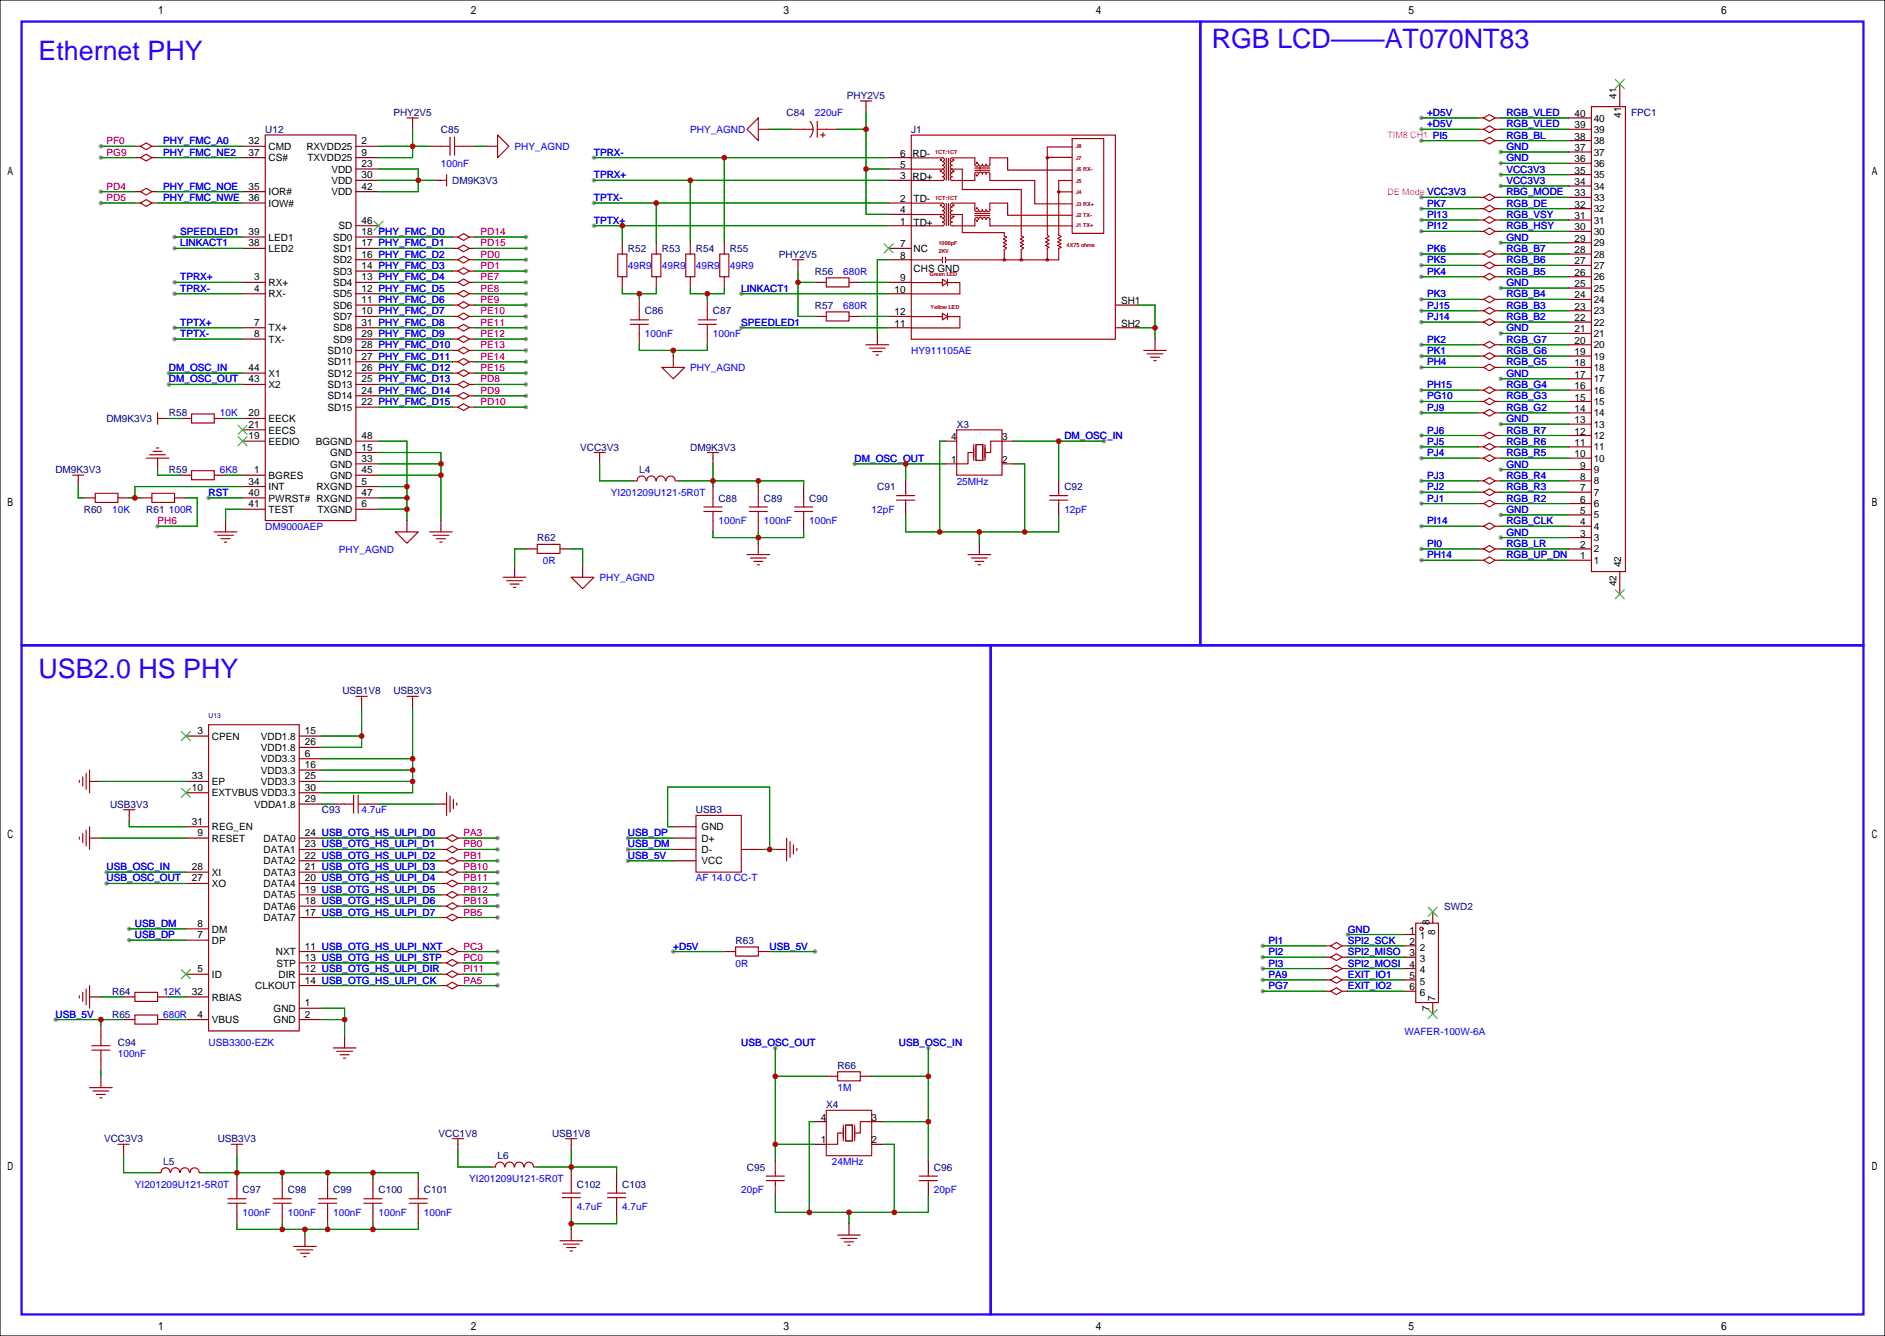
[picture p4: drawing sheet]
<svg xmlns="http://www.w3.org/2000/svg" width="422mm" height="299mm" viewBox="0 0 422 299" stroke-linecap="round" stroke-linejoin="round" font-family="sans-serif">
<defs><g id="words">
<g font-size="6" fill="#30f">
<text x="271.5" y="10.8">RGB LCD——AT070NT83</text>
<text x="8.6" y="13.4">Ethernet PHY</text>
<text x="8.6" y="151.8">USB2.0 HS PHY</text>
</g>
<g font-size="2.2" fill="#000080">
<text x="189.8" y="22.2">PHY2V5</text>
<text x="59.4" y="29.8">U12</text>
<text x="88.2" y="26">PHY2V5</text>
<text x="98.8" y="29.8">C85</text>
<text x="176.3" y="26">C84</text>
<text x="204.2" y="29.8">J1</text>
<text x="365.5" y="26">FPC1</text>
<text x="101.3" y="41.2">DM9K3V3</text>
<text x="140.7" y="56.4">R52</text>
<text x="148.3" y="56.4">R53</text>
<text x="156" y="56.4">R54</text>
<text x="163.6" y="56.4">R55</text>
<text x="174.5" y="57.7">PHY2V5</text>
<text x="182.6" y="61.5">R56</text>
<text x="144.5" y="70.4">C86</text>
<text x="159.8" y="70.4">C87</text>
<text x="182.6" y="69.1">R57</text>
<text x="23.8" y="94.5">DM9K3V3</text>
<text x="37.8" y="93.3">R58</text>
<text x="214.4" y="95.8">X3</text>
<text x="130" y="100.9">VCC3V3</text>
<text x="154.7" y="100.9">DM9K3V3</text>
<text x="12.4" y="106">DM9K3V3</text>
<text x="37.8" y="106">R59</text>
<text x="143.3" y="106">L4</text>
<text x="161" y="112.3">C88</text>
<text x="171.2" y="112.3">C89</text>
<text x="181.4" y="112.3">C90</text>
<text x="196.6" y="109.8">C91</text>
<text x="238.5" y="109.8">C92</text>
<text x="18.8" y="114.9">R60</text>
<text x="32.8" y="114.9">R61</text>
<text x="120.4" y="121.2">R62</text>
<text x="76.7" y="155.5">USB1V8</text>
<text x="88.2" y="155.5">USB3V3</text>
<text x="24.7" y="180.9">USB3V3</text>
<text x="72.1" y="182.2">C93</text>
<text x="156" y="182.2">USB3</text>
<text x="323.6" y="203.8">SWD2</text>
<text x="164.8" y="211.4">R63</text>
<text x="25.1" y="222.8">R64</text>
<text x="25.1" y="227.9">R65</text>
<text x="26.4" y="234.2">C94</text>
<text x="187.7" y="239.3">R66</text>
<text x="185.2" y="248.2">X4</text>
<text x="23.3" y="255.8">VCC3V3</text>
<text x="48.8" y="255.8">USB3V3</text>
<text x="98.3" y="254.6">VCC1V8</text>
<text x="123.7" y="254.6">USB1V8</text>
<text x="36.6" y="260.9">L5</text>
<text x="111.5" y="259.6">L6</text>
<text x="167.4" y="262.2">C95</text>
<text x="209.3" y="262.2">C96</text>
<text x="54.4" y="267.3">C97</text>
<text x="64.5" y="267.3">C98</text>
<text x="74.7" y="267.3">C99</text>
<text x="84.8" y="267.3">C100</text>
<text x="95" y="267.3">C101</text>
<text x="129.3" y="266">C102</text>
<text x="139.4" y="266">C103</text>
</g>
<g font-size="2.2">
<text x="362.3" y="22.1" transform="rotate(-90 362.3 22.1)">41</text>
<text x="352.9" y="28.7">39</text>
<text x="352.9" y="26.2">40</text>
<text x="357.1" y="29.8">39</text>
<text x="357.1" y="27.2">40</text>
<text x="363.3" y="26.4" transform="rotate(-90 363.3 26.4)">41</text>
<text x="55.7" y="34.9">37</text>
<text x="55.7" y="32.3">32</text>
<text x="60.2" y="33.6">CMD</text>
<text x="68.7" y="33.6">RXVDD25</text>
<text x="81" y="34.9">9</text>
<text x="81" y="32.3">2</text>
<text x="201.7" y="35.1">6</text>
<text x="204.5" y="35.1">RD-</text>
<text x="352.9" y="33.8">37</text>
<text x="352.9" y="31.3">38</text>
<text x="357.1" y="34.8">37</text>
<text x="357.1" y="32.3">38</text>
<text x="60.2" y="36.1">CS#</text>
<text x="68.9" y="36.1">TXVDD25</text>
<text x="74.3" y="38.7">VDD</text>
<text x="74.3" y="41.2">VDD</text>
<text x="81" y="37.4">23</text>
<text x="81" y="39.9">30</text>
<text x="201.7" y="37.6">5</text>
<text x="201.7" y="40.2">3</text>
<text x="204.5" y="40.4">RD+</text>
<text x="352.9" y="41.4">34</text>
<text x="352.9" y="38.9">35</text>
<text x="352.9" y="36.4">36</text>
<text x="357.1" y="39.9">35</text>
<text x="357.1" y="37.4">36</text>
<text x="55.7" y="45">36</text>
<text x="55.7" y="42.5">35</text>
<text x="60.2" y="46.3">IOW#</text>
<text x="60.2" y="43.7">IOR#</text>
<text x="74.3" y="43.7">VDD</text>
<text x="81" y="42.5">42</text>
<text x="201.7" y="45.3">2</text>
<text x="201.7" y="47.8">4</text>
<text x="204.7" y="45.3">TD-</text>
<text x="352.9" y="46.5">32</text>
<text x="352.9" y="44">33</text>
<text x="357.1" y="47.5">32</text>
<text x="357.1" y="45">33</text>
<text x="357.1" y="42.5">34</text>
<text x="55.7" y="52.6">39</text>
<text x="60.2" y="53.9">LED1</text>
<text x="74.6" y="53.9">SD0</text>
<text x="75.9" y="51.4">SD</text>
<text x="81" y="52.6">18 PHY_FMC_D0</text>
<text x="81" y="50.1">46</text>
<text x="201.7" y="50.3">1</text>
<text x="204.7" y="50.6">TD+</text>
<text x="352.9" y="51.6">30</text>
<text x="352.9" y="49.1">31</text>
<text x="357.1" y="52.6">30</text>
<text x="357.1" y="50.1">31</text>
<text x="55.7" y="55.2">38</text>
<text x="60.2" y="56.4">LED2</text>
<text x="74.6" y="56.4">SD1</text>
<text x="74.6" y="59">SD2</text>
<text x="81" y="55.2">17 PHY_FMC_D1</text>
<text x="81" y="57.7">16 PHY_FMC_D2</text>
<text x="201.7" y="55.4">7</text>
<text x="201.7" y="58">8</text>
<text x="204.7" y="56.4">NC</text>
<text x="352.9" y="59.2">27</text>
<text x="352.9" y="56.7">28</text>
<text x="352.9" y="54.1">29</text>
<text x="357.1" y="57.7">28</text>
<text x="357.1" y="55.2">29</text>
<text x="56.9" y="65.3">4</text>
<text x="56.9" y="62.8">3</text>
<text x="60.2" y="64.1">RX+</text>
<text x="74.6" y="61.5">SD3</text>
<text x="74.6" y="64.1">SD4</text>
<text x="81" y="60.3">14 PHY_FMC_D3</text>
<text x="81" y="62.8">13 PHY_FMC_D4</text>
<text x="81" y="65.3">12 PHY_FMC_D5</text>
<text x="200.5" y="65.6">10</text>
<text x="201.7" y="63">9</text>
<text x="204.7" y="61">CHS GND</text>
<text x="352.9" y="64.3">25</text>
<text x="352.9" y="61.8">26</text>
<text x="357.1" y="65.3">25</text>
<text x="357.1" y="62.8">26</text>
<text x="357.1" y="60.2">27</text>
<text x="60.2" y="66.6">RX-</text>
<text x="74.6" y="66.6">SD5</text>
<text x="74.6" y="69.1">SD6</text>
<text x="74.6" y="71.7">SD7</text>
<text x="81" y="67.9">11 PHY_FMC_D6</text>
<text x="81" y="70.4">10 PHY_FMC_D7</text>
<text x="200.5" y="70.7">12</text>
<text x="251.2" y="68.1">SH1</text>
<text x="352.9" y="71.9">22</text>
<text x="352.9" y="69.4">23</text>
<text x="352.9" y="66.8">24</text>
<text x="357.1" y="70.4">23</text>
<text x="357.1" y="67.9">24</text>
<text x="56.9" y="75.5">8</text>
<text x="56.9" y="73">7</text>
<text x="60.2" y="76.8">TX-</text>
<text x="60.2" y="74.2">TX+</text>
<text x="74.6" y="74.2">SD8</text>
<text x="74.6" y="76.8">SD9</text>
<text x="81" y="73">31 PHY_FMC_D8</text>
<text x="81" y="75.5">29 PHY_FMC_D9</text>
<text x="200.5" y="73.2">11</text>
<text x="251.2" y="73.2">SH2</text>
<text x="352.9" y="77">20</text>
<text x="352.9" y="74.5">21</text>
<text x="357.1" y="75.5">21</text>
<text x="357.1" y="72.9">22</text>
<text x="55.7" y="83.1">44</text>
<text x="73.4" y="79.3">SD10</text>
<text x="73.4" y="81.8">SD11</text>
<text x="81" y="78">28 PHY_FMC_D10</text>
<text x="81" y="80.6">27 PHY_FMC_D11</text>
<text x="81" y="83.1">26 PHY_FMC_D12</text>
<text x="352.9" y="82.1">18</text>
<text x="352.9" y="79.5">19</text>
<text x="357.1" y="83.1">18</text>
<text x="357.1" y="80.6">19</text>
<text x="357.1" y="78">20</text>
<text x="55.7" y="85.7">43</text>
<text x="60.2" y="84.4">X1</text>
<text x="60.2" y="86.9">X2</text>
<text x="73.4" y="89.5">SD14</text>
<text x="73.4" y="84.4">SD12</text>
<text x="73.4" y="86.9">SD13</text>
<text x="81" y="88.2">24 PHY_FMC_D14</text>
<text x="81" y="85.7">25 PHY_FMC_D13</text>
<text x="352.9" y="89.7">15</text>
<text x="352.9" y="87.2">16</text>
<text x="352.9" y="84.6">17</text>
<text x="357.1" y="88.2">16</text>
<text x="357.1" y="85.6">17</text>
<text x="55.7" y="95.8">21</text>
<text x="55.7" y="93.3">20</text>
<text x="60.2" y="94.5">EECK</text>
<text x="73.4" y="92">SD15</text>
<text x="81" y="90.7">22 PHY_FMC_D15</text>
<text x="352.9" y="94.8">13</text>
<text x="352.9" y="92.2">14</text>
<text x="357.1" y="95.8">13</text>
<text x="357.1" y="93.3">14</text>
<text x="357.1" y="90.7">15</text>
<text x="55.7" y="98.4">19</text>
<text x="60.2" y="97.1">EECS</text>
<text x="60.2" y="99.6">EEDIO</text>
<text x="70.8" y="99.6">BGGND</text>
<text x="81" y="100.9">15</text>
<text x="81" y="98.4">48</text>
<text x="213.1" y="98.6">4</text>
<text x="224.5" y="98.6">3</text>
<text x="352.9" y="99.9">11</text>
<text x="352.9" y="97.3">12</text>
<text x="357.1" y="100.9">11</text>
<text x="357.1" y="98.3">12</text>
<text x="56.9" y="106">1</text>
<text x="60.2" y="107.2">BGRES</text>
<text x="74" y="102.2">GND</text>
<text x="74" y="107.2">GND</text>
<text x="74" y="104.7">GND</text>
<text x="81" y="106">45</text>
<text x="81" y="103.4">33</text>
<text x="213.1" y="103.7">1</text>
<text x="224.5" y="103.7">2</text>
<text x="352.9" y="102.4">10</text>
<text x="354.1" y="107.5">8</text>
<text x="354.1" y="104.9">9</text>
<text x="357.1" y="106">9</text>
<text x="357.1" y="103.4">10</text>
<text x="55.7" y="113.6">41</text>
<text x="55.7" y="111.1">40</text>
<text x="55.7" y="108.5">34</text>
<text x="60.2" y="112.3">PWRST# RXGND</text>
<text x="60.2" y="109.8">INT</text>
<text x="70.9" y="109.8">RXGND</text>
<text x="81" y="111.1">47</text>
<text x="81" y="113.6">6</text>
<text x="81" y="108.5">5</text>
<text x="354.1" y="112.6">6</text>
<text x="354.1" y="110">7</text>
<text x="357.1" y="113.6">6</text>
<text x="357.1" y="111">7</text>
<text x="357.1" y="108.5">8</text>
<text x="60.2" y="114.9">TEST</text>
<text x="71.1" y="114.9">TXGND</text>
<text x="354.1" y="117.6">4</text>
<text x="354.1" y="115.1">5</text>
<text x="357.1" y="118.7">4</text>
<text x="357.1" y="116.1">5</text>
<text x="354.1" y="125.3">1</text>
<text x="354.1" y="122.7">2</text>
<text x="354.1" y="120.2">3</text>
<text x="357.1" y="123.7">2</text>
<text x="357.1" y="121.2">3</text>
<text x="357.1" y="126.3">1</text>
<text x="362.3" y="131.3" transform="rotate(-90 362.3 131.3)">42</text>
<text x="363.3" y="127" transform="rotate(-90 363.3 127)">42</text>
<text x="44.2" y="164.4">3</text>
<text x="47.5" y="165.7">CPEN</text>
<text x="58.4" y="165.7">VDD1.8</text>
<text x="68.3" y="164.4">15</text>
<text x="68.3" y="166.9">26</text>
<text x="58.4" y="173.3">VDD3.3</text>
<text x="58.4" y="168.2">VDD1.8</text>
<text x="58.4" y="170.7">VDD3.3</text>
<text x="68.3" y="172">16</text>
<text x="68.3" y="169.5">6</text>
<text x="43" y="177.1">10</text>
<text x="43" y="174.6">33</text>
<text x="47.5" y="178.4">EXTVBUS VDD3.3</text>
<text x="47.5" y="175.8">EP</text>
<text x="58.4" y="175.8">VDD3.3</text>
<text x="68.3" y="177.1">30</text>
<text x="68.3" y="179.6">29</text>
<text x="68.3" y="174.6">25</text>
<text x="43" y="184.7">31</text>
<text x="47.5" y="186">REG_EN</text>
<text x="57" y="180.9">VDDA1.8</text>
<text x="157.2" y="186">GND</text>
<text x="44.2" y="187.3">9</text>
<text x="47.5" y="188.5">RESET</text>
<text x="59.1" y="188.5">DATA0</text>
<text x="59.1" y="191.1">DATA1</text>
<text x="68.3" y="187.3">24 USB_OTG_HS_ULPI_D0</text>
<text x="68.3" y="189.8">23 USB_OTG_HS_ULPI_D1</text>
<text x="157.2" y="188.5">D+</text>
<text x="157.2" y="191">D-</text>
<text x="43" y="194.9">28</text>
<text x="43" y="197.4">27</text>
<text x="47.5" y="196.1">XI</text>
<text x="59.1" y="193.6">DATA2</text>
<text x="59.1" y="196.1">DATA3</text>
<text x="68.3" y="192.3">22 USB_OTG_HS_ULPI_D2</text>
<text x="68.3" y="194.9">21 USB_OTG_HS_ULPI_D3</text>
<text x="68.3" y="197.4">20 USB_OTG_HS_ULPI_D4</text>
<text x="157.2" y="193.6">VCC</text>
<text x="47.5" y="198.7">XO</text>
<text x="59.1" y="198.7">DATA4</text>
<text x="59.1" y="201.2">DATA5</text>
<text x="59.1" y="203.8">DATA6</text>
<text x="68.3" y="200">19 USB_OTG_HS_ULPI_D5</text>
<text x="68.3" y="202.5">18 USB_OTG_HS_ULPI_D6</text>
<text x="44.2" y="207.6">8</text>
<text x="47.5" y="208.8">DM</text>
<text x="59.1" y="206.3">DATA7</text>
<text x="68.3" y="205">17 USB_OTG_HS_ULPI_D7</text>
<text x="315.9" y="209.1">1</text>
<text x="320.4" y="207.1" transform="rotate(-90 320.4 207.1)">8</text>
<text x="321.6" y="209.4" transform="rotate(-90 321.6 209.4)">8</text>
<text x="44.2" y="210.1">7</text>
<text x="47.5" y="211.4">DP</text>
<text x="61.8" y="213.9">NXT</text>
<text x="68.3" y="215.2">13 USB_OTG_HS_ULPI_STP</text>
<text x="68.3" y="212.7">11 USB_OTG_HS_ULPI_NXT</text>
<text x="315.9" y="211.6">2</text>
<text x="315.9" y="214.2">3</text>
<text x="318.2" y="210.4">1</text>
<text x="318.2" y="212.9">2</text>
<text x="318.2" y="215.4">3</text>
<text x="44.2" y="217.7">5</text>
<text x="47.5" y="219">ID</text>
<text x="57.2" y="221.5">CLKOUT</text>
<text x="61.9" y="216.5">STP</text>
<text x="62.4" y="219">DIR</text>
<text x="68.3" y="220.3">14 USB_OTG_HS_ULPI_CK</text>
<text x="68.3" y="217.7">12 USB_OTG_HS_ULPI_DIR</text>
<text x="315.9" y="216.7">4</text>
<text x="315.9" y="219.2">5</text>
<text x="315.9" y="221.8">6</text>
<text x="318.2" y="218">4</text>
<text x="318.2" y="220.5">5</text>
<text x="43" y="222.8">32</text>
<text x="44.2" y="227.9">4</text>
<text x="47.5" y="224.1">RBIAS</text>
<text x="61.3" y="226.6">GND</text>
<text x="68.3" y="227.9">2</text>
<text x="68.3" y="225.4">1</text>
<text x="318.2" y="223.1">6</text>
<text x="320.4" y="226.4" transform="rotate(-90 320.4 226.4)">7</text>
<text x="321.6" y="224.1" transform="rotate(-90 321.6 224.1)">7</text>
<text x="47.5" y="229.2">VBUS</text>
<text x="61.3" y="229.2">GND</text>
<text x="183.9" y="251">4</text>
<text x="195.3" y="251">3</text>
<text x="183.9" y="256.1">1</text>
<text x="195.3" y="256.1">2</text>
</g>
<g font-size="2.2" fill="#00f">
<text x="154.7" y="29.8">PHY_AGND</text>
<text x="182.6" y="26">220uF</text>
<text x="319.8" y="26">+D5V</text>
<text x="319.8" y="28.5">+D5V</text>
<text x="337.6" y="26">RGB_VLED</text>
<text x="337.6" y="28.5">RGB_VLED</text>
<text x="36.6" y="32.3">PHY_FMC_A0</text>
<text x="36.6" y="34.9">PHY_FMC_NE2</text>
<text x="115.3" y="33.6">PHY_AGND</text>
<text x="133.1" y="34.9">TPRX-</text>
<text x="337.6" y="31">RGB_BL</text>
<text x="337.6" y="33.6">GND</text>
<text x="98.8" y="37.4">100nF</text>
<text x="133.1" y="39.9">TPRX+</text>
<text x="337.6" y="36.1">GND</text>
<text x="337.6" y="38.7">VCC3V3</text>
<text x="337.6" y="41.2">VCC3V3</text>
<text x="36.6" y="42.5">PHY_FMC_NOE</text>
<text x="36.6" y="45">PHY_FMC_NWE</text>
<text x="133.1" y="45">TPTX-</text>
<text x="319.8" y="46.3">PK7</text>
<text x="337.6" y="46.3">RGB_DE</text>
<text x="337.6" y="43.7">RBG_MODE</text>
<text x="40.4" y="52.6">SPEEDLED1</text>
<text x="133.1" y="50.1">TPTX+</text>
<text x="319.8" y="51.4">PI12</text>
<text x="319.8" y="48.8">PI13</text>
<text x="337.6" y="51.4">RGB_HSY</text>
<text x="337.6" y="48.8">RGB_VSY</text>
<text x="337.6" y="53.9">GND</text>
<text x="40.4" y="55.2">LINKACT1</text>
<text x="319.8" y="59">PK5</text>
<text x="319.8" y="56.4">PK6</text>
<text x="337.6" y="59">RGB_B6</text>
<text x="337.6" y="56.4">RGB_B7</text>
<text x="40.4" y="62.8">TPRX+</text>
<text x="40.4" y="65.3">TPRX-</text>
<text x="140.7" y="60.3">49R9</text>
<text x="148.3" y="60.3">49R9</text>
<text x="156" y="60.3">49R9</text>
<text x="163.6" y="60.3">49R9</text>
<text x="166.1" y="65.3">LINKACT1</text>
<text x="189" y="61.5">680R</text>
<text x="319.8" y="61.5">PK4</text>
<text x="337.6" y="61.5">RGB_B5</text>
<text x="337.6" y="64.1">GND</text>
<text x="189" y="69.1">680R</text>
<text x="319.8" y="71.7">PJ14</text>
<text x="319.8" y="69.1">PJ15</text>
<text x="319.8" y="66.6">PK3</text>
<text x="337.6" y="71.7">RGB_B2</text>
<text x="337.6" y="69.1">RGB_B3</text>
<text x="337.6" y="66.6">RGB_B4</text>
<text x="40.4" y="73">TPTX+</text>
<text x="40.4" y="75.5">TPTX-</text>
<text x="144.5" y="75.5">100nF</text>
<text x="159.8" y="75.5">100nF</text>
<text x="166.1" y="73">SPEEDLED1</text>
<text x="319.8" y="76.8">PK2</text>
<text x="337.6" y="76.8">RGB_G7</text>
<text x="337.6" y="74.2">GND</text>
<text x="37.8" y="83.1">DM_OSC_IN</text>
<text x="154.7" y="83.1">PHY_AGND</text>
<text x="204.2" y="79.3">HY911105AE</text>
<text x="319.8" y="81.8">PH4</text>
<text x="319.8" y="79.3">PK1</text>
<text x="337.6" y="81.8">RGB_G5</text>
<text x="337.6" y="79.3">RGB_G6</text>
<text x="37.8" y="85.7">DM_OSC_OUT</text>
<text x="319.8" y="89.5">PG10</text>
<text x="319.8" y="86.9">PH15</text>
<text x="337.6" y="89.5">RGB_G3</text>
<text x="337.6" y="86.9">RGB_G4</text>
<text x="337.6" y="84.4">GND</text>
<text x="49.3" y="93.3">10K</text>
<text x="319.8" y="92">PJ9</text>
<text x="337.6" y="92">RGB_G2</text>
<text x="337.6" y="94.5">GND</text>
<text x="238.5" y="98.4">DM_OSC_IN</text>
<text x="319.8" y="99.6">PJ5</text>
<text x="319.8" y="97.1">PJ6</text>
<text x="337.6" y="99.6">RGB_R6</text>
<text x="337.6" y="97.1">RGB_R7</text>
<text x="49.3" y="106">6K8</text>
<text x="191.5" y="103.4">DM_OSC_OUT</text>
<text x="319.8" y="107.2">PJ3</text>
<text x="319.8" y="102.2">PJ4</text>
<text x="337.6" y="107.2">RGB_R4</text>
<text x="337.6" y="102.2">RGB_R5</text>
<text x="337.6" y="104.7">GND</text>
<text x="46.7" y="111.1">RST</text>
<text x="136.9" y="111.1">YI201209U121-5R0T</text>
<text x="214.4" y="108.5">25MHz</text>
<text x="319.8" y="112.3">PJ1</text>
<text x="319.8" y="109.8">PJ2</text>
<text x="337.6" y="112.3">RGB_R2</text>
<text x="337.6" y="109.8">RGB_R3</text>
<text x="25.1" y="114.9">10K</text>
<text x="37.8" y="114.9">100R</text>
<text x="59.4" y="118.7">DM9000AEP</text>
<text x="161" y="117.4">100nF</text>
<text x="171.2" y="117.4">100nF</text>
<text x="181.4" y="117.4">100nF</text>
<text x="195.3" y="114.9">12pF</text>
<text x="238.5" y="114.9">12pF</text>
<text x="319.8" y="117.4">PI14</text>
<text x="337.6" y="114.9">GND</text>
<text x="337.6" y="117.4">RGB_CLK</text>
<text x="337.6" y="119.9">GND</text>
<text x="75.9" y="123.8">PHY_AGND</text>
<text x="319.8" y="122.5">PI0</text>
<text x="319.8" y="125">PH14</text>
<text x="337.6" y="122.5">RGB_LR</text>
<text x="337.6" y="125">RGB_UP_DN</text>
<text x="121.7" y="126.3">0R</text>
<text x="134.4" y="130.1">PHY_AGND</text>
<text x="81" y="182.2">4.7uF</text>
<text x="140.7" y="187.3">USB_DP</text>
<text x="140.7" y="189.8">USB_DM</text>
<text x="23.9" y="197.4">USB_OSC_OUT</text>
<text x="23.9" y="194.9">USB_OSC_IN</text>
<text x="140.7" y="192.3">USB_5V</text>
<text x="156" y="197.4">AF 14.0 CC-T</text>
<text x="30.2" y="207.6">USB_DM</text>
<text x="302" y="208.8">GND</text>
<text x="30.2" y="210.1">USB_DP</text>
<text x="150.9" y="212.7">+D5V</text>
<text x="172.5" y="212.7">USB_5V</text>
<text x="284.2" y="211.4">PI1</text>
<text x="284.2" y="213.9">PI2</text>
<text x="302" y="213.9">SPI2_MISO</text>
<text x="302" y="211.4">SPI2_SCK</text>
<text x="164.8" y="216.5">0R</text>
<text x="284.2" y="216.5">PI3</text>
<text x="284.2" y="219">PA9</text>
<text x="284.2" y="221.5">PG7</text>
<text x="302" y="216.5">SPI2_MOSI</text>
<text x="302" y="219">EXIT_IO1</text>
<text x="302" y="221.5">EXIT_IO2</text>
<text x="12.4" y="227.9">USB_5V</text>
<text x="36.6" y="222.8">12K</text>
<text x="36.6" y="227.9">680R</text>
<text x="314.7" y="231.7">WAFER-100W-6A</text>
<text x="26.4" y="236.8">100nF</text>
<text x="46.7" y="234.2">USB3300-EZK</text>
<text x="166.1" y="234.2">USB_OSC_OUT</text>
<text x="201.4" y="234.2">USB_OSC_IN</text>
<text x="187.7" y="244.4">1M</text>
<text x="186.4" y="260.9">24MHz</text>
<text x="30.2" y="266">YI201209U121-5R0T</text>
<text x="105.2" y="264.7">YI201209U121-5R0T</text>
<text x="166.1" y="267.3">20pF</text>
<text x="209.3" y="267.3">20pF</text>
<text x="54.4" y="272.3">100nF</text>
<text x="64.5" y="272.3">100nF</text>
<text x="74.7" y="272.3">100nF</text>
<text x="84.8" y="272.3">100nF</text>
<text x="95" y="272.3">100nF</text>
<text x="129.3" y="271.1">4.7uF</text>
<text x="139.4" y="271.1">4.7uF</text>
</g>
<g font-size="2.2" fill="#f0f">
<text x="23.9" y="32.3">PF0</text>
<text x="23.9" y="34.9">PG9</text>
<text x="23.9" y="42.5">PD4</text>
<text x="23.9" y="45">PD5</text>
<text x="107.7" y="52.6">PD14</text>
<text x="107.7" y="55.2">PD15</text>
<text x="107.7" y="57.7">PD0</text>
<text x="107.7" y="60.3">PD1</text>
<text x="107.7" y="62.8">PE7</text>
<text x="107.7" y="65.3">PE8</text>
<text x="107.7" y="67.9">PE9</text>
<text x="107.7" y="70.4">PE10</text>
<text x="107.7" y="73">PE11</text>
<text x="107.7" y="75.5">PE12</text>
<text x="107.7" y="78">PE13</text>
<text x="107.7" y="80.6">PE14</text>
<text x="107.7" y="83.1">PE15</text>
<text x="107.7" y="85.7">PD8</text>
<text x="107.7" y="88.2">PD9</text>
<text x="107.7" y="90.7">PD10</text>
<text x="35.3" y="117.4">PH6</text>
<text x="103.9" y="187.3">PA3</text>
<text x="103.9" y="189.8">PB0</text>
<text x="103.9" y="192.3">PB1</text>
<text x="103.9" y="194.9">PB10</text>
<text x="103.9" y="197.4">PB11</text>
<text x="103.9" y="200">PB12</text>
<text x="103.9" y="202.5">PB13</text>
<text x="103.9" y="205">PB5</text>
<text x="103.9" y="212.7">PC3</text>
<text x="103.9" y="215.2">PC0</text>
<text x="103.9" y="217.7">PI11</text>
<text x="103.9" y="220.3">PA5</text>
</g>
<g font-size="2" fill="#f0f">
<text x="310.9" y="31">TIM8 CH1 PI5</text>
<text x="310.9" y="43.7">DE Mode VCC3V3</text>
</g>
<text font-size="1.5" fill="#000080" x="46.7" y="160.7">U13</text>
<g font-size="1.2" fill="#a00000">
<text x="209.5" y="34.5">1CT:1CT</text>
<text x="241" y="35.8">J7</text>
<text x="241" y="33.2">J8</text>
<text x="241" y="38.3">J6 RX-</text>
<text x="241" y="40.9">J5</text>
<text x="209.5" y="44.7">1CT:1CT</text>
<text x="241" y="46.2">J3 RX+</text>
<text x="241" y="43.4">J4</text>
<text x="241" y="50.8">J1 TX+</text>
<text x="241" y="48.5">J2 TX-</text>
<text x="210.3" y="56.6">2KV</text>
<text x="210.3" y="54.8">1000pF</text>
<text x="239" y="55.3">4X75 ohms</text>
<text x="208.3" y="61.9">Green LED</text>
<text x="208.5" y="69.3">Yellow LED</text>
</g>
</g></defs>
<path d="M0 0h422.4v299.2h-422.4z" fill="#fff" stroke="#000" stroke-width=".25"/>
<g fill="#999">
<circle cx="117.9" cy="53.1" r=".51"/>
<circle cx="117.9" cy="55.6" r=".51"/>
<circle cx="117.9" cy="58.2" r=".51"/>
<circle cx="117.9" cy="60.7" r=".51"/>
<circle cx="117.9" cy="63.2" r=".51"/>
<circle cx="117.9" cy="65.8" r=".51"/>
<circle cx="117.9" cy="68.3" r=".51"/>
<circle cx="117.9" cy="70.9" r=".51"/>
<circle cx="117.9" cy="73.4" r=".51"/>
<circle cx="117.9" cy="75.9" r=".51"/>
<circle cx="117.9" cy="78.5" r=".51"/>
<circle cx="117.9" cy="81" r=".51"/>
<circle cx="117.9" cy="83.6" r=".51"/>
<circle cx="117.9" cy="86.1" r=".51"/>
<circle cx="117.9" cy="88.6" r=".51"/>
<circle cx="117.9" cy="91.2" r=".51"/>
<circle cx="191.5" cy="103.9" r=".51"/>
<circle cx="247.4" cy="98.8" r=".51"/>
<circle cx="37.8" cy="83.6" r=".51"/>
<circle cx="37.8" cy="86.1" r=".51"/>
<circle cx="166.1" cy="65.8" r=".51"/>
<circle cx="166.1" cy="73.4" r=".51"/>
<circle cx="133.1" cy="35.3" r=".51"/>
<circle cx="133.1" cy="40.4" r=".51"/>
<circle cx="133.1" cy="45.5" r=".51"/>
<circle cx="133.1" cy="50.5" r=".51"/>
<circle cx="22.6" cy="32.8" r=".51"/>
<circle cx="22.6" cy="35.3" r=".51"/>
<circle cx="22.6" cy="42.9" r=".51"/>
<circle cx="22.6" cy="45.5" r=".51"/>
<circle cx="39.1" cy="53.1" r=".51"/>
<circle cx="39.1" cy="55.6" r=".51"/>
<circle cx="39.1" cy="63.2" r=".51"/>
<circle cx="39.1" cy="65.8" r=".51"/>
<circle cx="39.1" cy="73.4" r=".51"/>
<circle cx="39.1" cy="75.9" r=".51"/>
<circle cx="46.7" cy="111.5" r=".51"/>
<circle cx="35.3" cy="117.9" r=".51"/>
<circle cx="173.7" cy="234.7" r=".51"/>
<circle cx="208" cy="234.7" r=".51"/>
<circle cx="23.9" cy="197.9" r=".51"/>
<circle cx="23.9" cy="195.3" r=".51"/>
<circle cx="111.5" cy="218.2" r=".51"/>
<circle cx="111.5" cy="213.1" r=".51"/>
<circle cx="111.5" cy="215.6" r=".51"/>
<circle cx="29" cy="208" r=".51"/>
<circle cx="29" cy="210.6" r=".51"/>
<circle cx="111.5" cy="187.7" r=".51"/>
<circle cx="111.5" cy="190.2" r=".51"/>
<circle cx="111.5" cy="192.8" r=".51"/>
<circle cx="111.5" cy="195.3" r=".51"/>
<circle cx="111.5" cy="197.9" r=".51"/>
<circle cx="111.5" cy="200.4" r=".51"/>
<circle cx="111.5" cy="202.9" r=".51"/>
<circle cx="111.5" cy="205.5" r=".51"/>
<circle cx="111.5" cy="220.7" r=".51"/>
<circle cx="140.7" cy="187.7" r=".51"/>
<circle cx="140.7" cy="190.2" r=".51"/>
<circle cx="140.7" cy="192.8" r=".51"/>
<circle cx="182.6" cy="213.1" r=".51"/>
<circle cx="150.9" cy="213.1" r=".51"/>
<circle cx="12.4" cy="228.3" r=".51"/>
<circle cx="336.3" cy="34" r=".51"/>
<circle cx="336.3" cy="115.3" r=".51"/>
<circle cx="318.5" cy="26.4" r=".51"/>
<circle cx="318.5" cy="29" r=".51"/>
<circle cx="318.5" cy="31.5" r=".51"/>
<circle cx="336.3" cy="64.5" r=".51"/>
<circle cx="318.5" cy="112.8" r=".51"/>
<circle cx="318.5" cy="110.2" r=".51"/>
<circle cx="318.5" cy="107.7" r=".51"/>
<circle cx="318.5" cy="102.6" r=".51"/>
<circle cx="318.5" cy="100.1" r=".51"/>
<circle cx="318.5" cy="97.5" r=".51"/>
<circle cx="318.5" cy="92.5" r=".51"/>
<circle cx="318.5" cy="89.9" r=".51"/>
<circle cx="318.5" cy="87.4" r=".51"/>
<circle cx="318.5" cy="82.3" r=".51"/>
<circle cx="318.5" cy="79.8" r=".51"/>
<circle cx="318.5" cy="77.2" r=".51"/>
<circle cx="318.5" cy="72.1" r=".51"/>
<circle cx="318.5" cy="69.6" r=".51"/>
<circle cx="318.5" cy="67.1" r=".51"/>
<circle cx="318.5" cy="62" r=".51"/>
<circle cx="318.5" cy="59.4" r=".51"/>
<circle cx="318.5" cy="56.9" r=".51"/>
<circle cx="318.5" cy="117.9" r=".51"/>
<circle cx="318.5" cy="122.9" r=".51"/>
<circle cx="318.5" cy="51.8" r=".51"/>
<circle cx="318.5" cy="49.3" r=".51"/>
<circle cx="318.5" cy="46.7" r=".51"/>
<circle cx="336.3" cy="36.6" r=".51"/>
<circle cx="336.3" cy="39.1" r=".51"/>
<circle cx="336.3" cy="41.7" r=".51"/>
<circle cx="318.5" cy="44.2" r=".51"/>
<circle cx="336.3" cy="54.4" r=".51"/>
<circle cx="336.3" cy="74.7" r=".51"/>
<circle cx="336.3" cy="84.8" r=".51"/>
<circle cx="336.3" cy="95" r=".51"/>
<circle cx="336.3" cy="105.2" r=".51"/>
<circle cx="336.3" cy="120.4" r=".51"/>
<circle cx="318.5" cy="125.5" r=".51"/>
<circle cx="302" cy="209.3" r=".51"/>
<circle cx="283" cy="211.8" r=".51"/>
<circle cx="283" cy="214.4" r=".51"/>
<circle cx="283" cy="216.9" r=".51"/>
<circle cx="283" cy="219.5" r=".51"/>
<circle cx="283" cy="222" r=".51"/>
</g>
<g fill="none" stroke="#a10000" stroke-width=".25">
<path d="M31.5 32.8l1.3-.8 1.2 .8-1.2 .7zM31.5 35.3l1.3-.8 1.2 .8-1.2 .8zM59.4 30.2h20.4v86.4h-20.4zM91.2 26.4h2.5M92.5 26.4v1.3M98.8 32.8h2M100.1 39.1v2.6M100.8 30.7v4.1M101.9 32.8h2M101.9 30.7v4.1M111.5 30.2l2.5 2.6-2.5 2.5zM169.9 26.4v5.1l-2.5-2.5z"/>
<path d="M180.1 29h2M181.5 27.2a2.54 2.54 0 0 1 0 3.5M183.1 27.2v3.5M183.1 29h2.1M183.9 30.2h1M184.4 29.7v1M192.8 22.6h2.5M194.1 22.6v1.3M204.2 30.3h45.7v45.7h-45.7zM204.2 35.3h7a.42 .42 0 0 1 .4 .5 .42 .42 0 0 1-.4 .4 .43 .43 0 0 1 .4 .4 .43 .43 0 0 1-.4 .4 .43 .43 0 0 1 .4 .5 .43 .43 0 0 1-.4 .4M204.2 37.9h7M211.2 37.9a.42 .42 0 0 1 .4 .4 .42 .42 0 0 1-.4 .4 .43 .43 0 0 1 .4 .4 .43 .43 0 0 1-.4 .5 .43 .43 0 0 1 .4 .4 .43 .43 0 0 1-.4 .4h-7"/>
<path d="M212 35.4v5M212.5 35.4v5M213.4 37.9a.43 .43 0 0 1-.5-.4 .43 .43 0 0 1 .5-.5 .43 .43 0 0 1-.5-.4 .43 .43 0 0 1 .5-.4 .42 .42 0 0 1-.5-.4 .42 .42 0 0 1 .5-.5h5v1.5a.42 .42 0 0 0 .5 .4 .42 .42 0 0 0 .4-.4 .43 .43 0 0 0 .4 .4 .43 .43 0 0 0 .4-.4 .43 .43 0 0 0 .5 .4 .43 .43 0 0 0 .4-.4 .42 .42 0 0 0 .4 .4 .42 .42 0 0 0 .4-.4v-1.5h4v2.8h14.5M213.4 37.9h2.2M213.4 37.9a.42 .42 0 0 0-.5 .4 .42 .42 0 0 0 .5 .4 .43 .43 0 0 0-.5 .4 .43 .43 0 0 0 .5 .5 .43 .43 0 0 0-.5 .4 .43 .43 0 0 0 .5 .4h5v-1.4a.42 .42 0 0 1 .5-.5 .42 .42 0 0 1 .4 .5 .43 .43 0 0 1 .4-.5 .43 .43 0 0 1 .4 .5 .43 .43 0 0 1 .5-.5 .43 .43 0 0 1 .4 .5 .42 .42 0 0 1 .4-.5 .42 .42 0 0 1 .4 .5v1.4M215.6 37.9v4.6h13.3v10.4l.5 .2-.7 .4 .7 .4-.7 .4 .7 .4-.7 .4 .7 .4-.5 .4v2.3M218.4 37.6h3.4M218.4 38.1h3.4M234.7 35.2h5.6M240.3 31h7v21.3h-7zM240.3 32.9h-5.6v19.7l.4 .4-.8 .4 .8 .4-.8 .4 .8 .4-.8 .4 .8 .4-.4 .2v2.6M332.5 26.4l1.3-.7 1.2 .7-1.2 .8z"/>
<path d="M332.5 29l1.3-.8 1.2 .8-1.2 .7zM332.5 31.5l1.3-.8 1.2 .8-1.2 .8zM356.6 23.9h7.6v104.1h-7.6zM31.5 42.9l1.3-.7 1.2 .7-1.2 .8zM31.5 45.5l1.3-.8 1.2 .8-1.2 .7zM98.8 40.4h1.3M102.6 53.1l1.3-.8 1.3 .8-1.3 .7zM102.6 55.6l1.3-.7 1.3 .7-1.3 .8zM102.6 58.2l1.3-.8 1.3 .8-1.3 .7zM138.4 56.9h2.1v5.1h-2.1zM146 56.9h2.1v5.1h-2.1zM153.7 56.9h2v5.1h-2z"/>
<path d="M161.3 56.9h2v5.1h-2zM177.5 58.2h2.6M178.8 58.2v1.2M204.2 45.5h7a.42 .42 0 0 1 .4 .4 .42 .42 0 0 1-.4 .4 .43 .43 0 0 1 .4 .5 .43 .43 0 0 1-.4 .4 .43 .43 0 0 1 .4 .4 .43 .43 0 0 1-.4 .4M204.2 48h7M204.2 58.2h7M211.2 48a.42 .42 0 0 1 .4 .5 .42 .42 0 0 1-.4 .4 .43 .43 0 0 1 .4 .4 .43 .43 0 0 1-.4 .4 .43 .43 0 0 1 .4 .5 .43 .43 0 0 1-.4 .4h-7M211.2 57.6v1.2M211.9 57.6v1.2M212 45.6v4.9M212.5 45.6v4.9M213.4 48a.43 .43 0 0 1-.5-.4 .43 .43 0 0 1 .5-.4 .43 .43 0 0 1-.5-.4 .43 .43 0 0 1 .5-.5 .42 .42 0 0 1-.5-.4 .42 .42 0 0 1 .5-.4h5v1.5a.42 .42 0 0 0 .5 .4 .42 .42 0 0 0 .4-.4 .43 .43 0 0 0 .4 .4 .43 .43 0 0 0 .4-.4 .43 .43 0 0 0 .5 .4 .43 .43 0 0 0 .4-.4 .42 .42 0 0 0 .4 .4 .42 .42 0 0 0 .4-.4v-1.5h4v2.7h14.5"/>
<path d="M213.4 48h2.2v4.1h9.4v.8l.6 .2-.8 .4 .8 .4-.8 .4 .8 .4-.8 .4 .8 .4-.6 .4v2.3M213.4 48a.42 .42 0 0 0-.5 .5 .42 .42 0 0 0 .5 .4 .43 .43 0 0 0-.5 .4 .43 .43 0 0 0 .5 .4 .43 .43 0 0 0-.5 .5 .43 .43 0 0 0 .5 .4h5v-1.4a.42 .42 0 0 1 .5-.5 .42 .42 0 0 1 .4 .5 .43 .43 0 0 1 .4-.5 .43 .43 0 0 1 .4 .5 .43 .43 0 0 1 .5-.5 .43 .43 0 0 1 .4 .5 .42 .42 0 0 1 .4-.5 .42 .42 0 0 1 .4 .5M218.4 47.8h3.4M218.4 48.3h3.4M221.8 40.4h10.1v5.2h8.4M221.8 49.1v1.5M221.8 50.6h18.5M237.2 43h3.1M240.3 40.4h-3.1v12.2l.6 .4-.7 .4 .7 .4-.7 .4 .7 .4-.7 .4 .7 .4-.6 .3v2.5h-25.3M332.5 46.7l1.3-.7 1.2 .7-1.2 .8zM332.5 59.4l1.3-.7 1.2 .7-1.2 .8zM332.5 56.9l1.3-.8 1.2 .8-1.2 .8z"/>
<path d="M332.5 51.8l1.3-.7 1.2 .7-1.2 .8zM332.5 49.3l1.3-.8 1.2 .8-1.2 .7zM332.5 44.2l1.3-.8 1.2 .8-1.2 .8zM102.6 60.7l1.3-.8 1.3 .8-1.3 .8zM102.6 63.2l1.3-.7 1.3 .7-1.3 .8zM102.6 65.8l1.3-.8 1.3 .8-1.3 .7zM102.6 68.3l1.3-.7 1.3 .7-1.3 .8zM102.6 70.9l1.3-.8 1.3 .8-1.3 .7zM102.6 73.4l1.3-.8 1.3 .8-1.3 .8zM102.6 75.9l1.3-.7 1.3 .7-1.3 .8zM102.6 78.5l1.3-.8 1.3 .8-1.3 .7zM141.2 72.6h4.1"/>
<path d="M141.2 71.6h4.1M143.3 69.6v2M143.3 72.6v2.1M156.5 72.6h4M156.5 71.6h4M158.5 69.6v2M158.5 72.6v2.1M185.2 62.2h5v2.1h-5zM185.2 69.9h5v2h-5zM194.1 77.2h5M194.8 78h3.6M195.6 78.7h2"/>
<path d="M196.3 79.5h.5M204.2 70.9h7M204.2 63.3h7M211.2 70.2l1.1 .7-1.1 .7zM211.2 62.6l1.1 .7-1.1 .7zM212.3 63.3h2.8v2.5h-10.9M212.3 70.9h2.8v2.5h-10.9M212.3 62.6v1.4M212.3 70.2v1.4M256.3 78.5h5.1M257 79.2h3.6M332.5 79.8l1.3-.8 1.2 .8-1.2 .7z"/>
<path d="M332.5 77.2l1.3-.7 1.2 .7-1.2 .8zM332.5 72.1l1.3-.7 1.2 .7-1.2 .8zM332.5 69.6l1.3-.8 1.2 .8-1.2 .8zM332.5 67.1l1.3-.8 1.2 .8-1.2 .7zM332.5 62l1.3-.8 1.2 .8-1.2 .7zM35.3 92.5v2.5M35.3 93.7h1.3M42.9 92.7h5.1v2h-5.1zM102.6 81l1.3-.7 1.3 .7-1.3 .8zM102.6 83.6l1.3-.8 1.3 .8-1.3 .7zM102.6 86.1l1.3-.8 1.3 .8-1.3 .8zM102.6 88.6l1.3-.7 1.3 .7-1.3 .8z"/>
<path d="M102.6 91.2l1.3-.8 1.3 .8-1.3 .7zM148.3 82.3h5.1l-2.5 2.5zM214.4 96.3h10.1v10.1h-10.1zM218.2 99.6v3.5M218.7 99.6h1.5v3.5h-1.5zM220.7 99.6v3.5M224.5 98.8h-2.5v2.5h-1M257.8 80h2M258.6 80.8h.5M332.5 97.5l1.3-.7 1.2 .7-1.2 .8zM332.5 92.5l1.3-.8 1.2 .8-1.2 .7zM332.5 89.9l1.3-.7 1.2 .7-1.2 .8z"/>
<path d="M332.5 87.4l1.3-.8 1.2 .8-1.2 .7zM332.5 82.3l1.3-.8 1.2 .8-1.2 .8zM16.3 106.4h2.5M17.5 106.4v1.3M21.3 110.5h5.1v2h-5.1zM32.8 102.6h5M33.5 101.9h3.6M34 110.5h5.1v2h-5.1zM34.3 101.1h2M35.1 100.3h.5M42.9 105.4h5.1v2h-5.1zM48 119.1h5.1"/>
<path d="M48.8 119.9h3.5M88.6 119.1h5.1l-2.5 2.6zM96.3 119.1h5M97 119.9h3.6M133.1 101.3h2.5M134.4 101.3v1.3M142.8 107.7a1.01 1.01 0 0 1 1-1.1 1.01 1.01 0 0 1 1 1.1M144.9 107.7a1.01 1.01 0 0 1 1-1.1 1.01 1.01 0 0 1 1.1 1.1M147.1 107.7a1.01 1.01 0 0 1 1-1.1 1.01 1.01 0 0 1 1 1.1M149.3 107.7a1.01 1.01 0 0 1 1-1.1 1.01 1.01 0 0 1 1 1.1M157.7 114.6h4.1M157.7 113.5h4.1"/>
<path d="M158.5 101.3h2.5M159.8 101.3v1.3M159.8 111.5v2M159.8 114.6v2M167.9 114.6h4.1M167.9 113.5h4.1M169.9 111.5v2M169.9 114.6v2M178.1 114.6h4M178.1 113.5h4M180.1 111.5v2M180.1 114.6v2"/>
<path d="M200.9 112h4.1M200.9 111h4.1M202.9 110.2v.8M202.9 112v.8M217.9 101.3h-1v2.6h-2.5M235.2 112h4.1M235.2 111h4.1M237.2 110.2v.8M237.2 112v.8M332.5 112.8l1.3-.8 1.2 .8-1.2 .7zM332.5 110.2l1.3-.7 1.2 .7-1.2 .8zM332.5 107.7l1.3-.8 1.2 .8-1.2 .8z"/>
<path d="M332.5 102.6l1.3-.7 1.2 .7-1.2 .8zM332.5 100.1l1.3-.8 1.2 .8-1.2 .7zM332.5 117.9l1.3-.8 1.2 .8-1.2 .7zM49.5 120.6h2.1M50.3 121.4h.5M97.8 120.6h2M98.6 121.4h.5M112.8 129.3h5.1M113.5 130h3.6M114.3 130.8h2M115.1 131.6h.5M120.4 121.9h5.1v2.1h-5.1z"/>
<path d="M128 129.3h5.1l-2.5 2.5zM167.4 124.2h5.1M168.1 125h3.6M168.9 125.7h2M169.7 126.5h.5M216.9 124.2h5.1M217.7 125h3.5M218.4 125.7h2.1M219.2 126.5h.5M332.5 122.9l1.3-.7 1.2 .7-1.2 .8zM332.5 125.5l1.3-.8 1.2 .8-1.2 .7zM79.8 156h2.5"/>
<path d="M81 156v1.2M91.2 156h2.5M92.5 156v1.2M17.8 174.8v.5M18.5 174v2M19.3 173.2v3.6M20.1 172.5v5M46.7 162.3h20.4v68.6h-20.4zM79.2 178.1v4M80.3 178.1v4M100.1 177.5v5.1M100.8 178.3v3.6"/>
<path d="M101.6 179.1v2M102.4 179.8v.5M17.8 187.5v.5M18.5 186.7v2M19.3 185.9v3.6M20.1 185.2v5M27.7 181.4h2.5M29 181.4v1.2M77.2 180.1h2M80.3 180.1h2M100.1 187.7l1.2-.8 1.3 .8-1.3 .8zM100.1 190.2l1.2-.7 1.3 .7-1.3 .8z"/>
<path d="M100.1 192.8l1.2-.8 1.3 .8-1.3 .7zM100.1 195.3l1.2-.7 1.3 .7-1.3 .8zM100.1 197.9l1.2-.8 1.3 .8-1.3 .7zM156 182.6h10.1v12.7h-10.1zM176.3 187.7v5.1M177 188.5v3.5M177.8 189.2v2.1M178.6 190v.5M100.1 218.2l1.2-.8 1.3 .8-1.3 .7zM100.1 213.1l1.2-.8 1.3 .8-1.3 .8zM100.1 215.6l1.2-.7 1.3 .7-1.3 .8zM100.1 200.4l1.2-.8 1.3 .8-1.3 .8z"/>
<path d="M100.1 202.9l1.2-.7 1.3 .7-1.3 .8zM100.1 205.5l1.2-.8 1.3 .8-1.3 .7zM164.8 212.1h5.1v2h-5.1zM298.2 211.8l1.3-.7 1.2 .7-1.2 .8zM298.2 214.4l1.3-.8 1.2 .8-1.2 .7zM298.2 216.9l1.3-.7 1.2 .7-1.2 .8zM298.2 219.5l1.3-.8 1.2 .8-1.2 .7zM317.2 206.8h5.1v17.7h-5.1zM17.8 223v.5M18.5 222.2v2.1M19.3 221.5v3.5M20.1 220.7v5.1"/>
<path d="M20.6 235.2h4M20.6 234.2h4M22.6 232.2v2M22.6 235.2v2M30.2 222.2h5.1v2.1h-5.1zM30.2 227.3h5.1v2.1h-5.1zM74.7 234.7h5.1M75.4 235.5h3.6M76.2 236.2h2M77 237h.5M100.1 220.7l1.2-.7 1.3 .7-1.3 .8zM298.2 222l1.3-.8 1.2 .8-1.2 .8z"/>
<path d="M20.1 243.6h5M20.8 244.3h3.6M21.6 245.1h2M22.4 245.9h.5M26.4 256.3h2.6M27.7 256.3v1.3M51.8 256.3h2.6M53.1 256.3v1.3M101.3 255h2.6M102.6 255v1.3M126.7 255h2.6M128 255v1.3"/>
<path d="M185.2 248.7h10.1v10.1h-10.1zM187.7 240h5.1v2.1h-5.1zM188.7 253.7h-1v2.6h-2.5M189 252v3.5M189.5 252h1.5v3.5h-1.5zM191.5 252v3.5M195.3 251.2h-2.5v2.5h-1M36.1 262.6a1.01 1.01 0 0 1 1-1.1 1.01 1.01 0 0 1 1 1.1M38.3 262.6a1.01 1.01 0 0 1 1-1.1 1.01 1.01 0 0 1 1 1.1M40.4 262.6a1.01 1.01 0 0 1 1-1.1 1.01 1.01 0 0 1 1 1.1M42.6 262.6a1.01 1.01 0 0 1 1-1.1 1.01 1.01 0 0 1 1 1.1M51.1 269.5h4"/>
<path d="M51.1 268.5h4M53.1 266.4v2.1M53.1 269.5v2M61.2 269.5h4.1M61.2 268.5h4.1M63.2 266.4v2.1M63.2 269.5v2M65.8 279.1h5.1M66.5 279.9h3.6M71.4 269.5h4M71.4 268.5h4M73.4 266.4v2.1"/>
<path d="M73.4 269.5v2M81.5 269.5h4.1M81.5 268.5h4.1M83.6 266.4v2.1M83.6 269.5v2M91.7 269.5h4.1M91.7 268.5h4.1M93.7 266.4v2.1M93.7 269.5v2M111 261.4a1.01 1.01 0 0 1 1-1.1 1.01 1.01 0 0 1 1.1 1.1M113.2 261.4a1.01 1.01 0 0 1 1-1.1 1.01 1.01 0 0 1 1 1.1M115.3 261.4a1.01 1.01 0 0 1 1-1.1 1.01 1.01 0 0 1 1.1 1.1"/>
<path d="M117.5 261.4a1.01 1.01 0 0 1 1-1.1 1.01 1.01 0 0 1 1.1 1.1M125.5 277.9h5.1M126 268.2h4M126 267.2h4M126.2 278.6h3.6M127 279.4h2M128 265.2v2M128 268.2v2.1M136.1 268.2h4.1M136.1 267.2h4.1M138.2 265.2v2M138.2 268.2v2.1"/>
<path d="M171.7 264.4h4.1M171.7 263.4h4.1M173.7 262.6v.8M173.7 264.4v.8M187.7 276.6h5.1M188.5 277.4h3.5M189.2 278.1h2.1M190 278.9h.5M206 264.4h4.1M206 263.4h4.1M208 262.6v.8M208 264.4v.8"/>
<path d="M67.3 280.7h2M68.1 281.4h.5M127.8 280.2h.5"/>
<circle cx="210.8" cy="38.4" r=".13"/>
<circle cx="210.8" cy="35.8" r=".13"/>
<circle cx="213.6" cy="38.4" r=".13"/>
<circle cx="213.6" cy="35.8" r=".13"/>
<circle cx="218.9" cy="39.3" r=".13"/>
<circle cx="218.9" cy="36.5" r=".13"/>
<circle cx="234.7" cy="35.3" r=".25"/>
<circle cx="210.8" cy="46" r=".13"/>
<circle cx="210.8" cy="48.5" r=".13"/>
<circle cx="213.6" cy="46" r=".13"/>
<circle cx="213.6" cy="48.5" r=".13"/>
<circle cx="218.9" cy="49.4" r=".13"/>
<circle cx="218.9" cy="46.6" r=".13"/>
<circle cx="225" cy="58.2" r=".25"/>
<circle cx="228.9" cy="58.2" r=".25"/>
<circle cx="234.7" cy="58.2" r=".25"/>
<circle cx="237.2" cy="43" r=".25"/>
<circle cx="318.5" cy="208" r=".38"/>
</g>
<g fill="none" stroke="#870000" stroke-width=".25">
<path d="M363 18.8v5.1M30.2 35.3h1.3M30.2 32.8h1.3M34 35.3h1.3M34 32.8h1.3M54.4 35.3h5M54.4 32.8h5M79.8 35.3h5M79.8 37.8h5M79.8 32.8h5M92.5 27.7v1.3M96.3 32.8h2.5"/>
<path d="M103.9 32.8h2.5M109 32.8h2.5M169.9 29h2.6M177.5 29h2.6M185.2 29h2.5M194.1 23.9v1.2M199.1 35.3h5.1M199.1 37.8h5.1M331.2 29h1.3M331.2 26.4h1.3M331.2 31.5h1.3M335 29h1.3"/>
<path d="M335 26.4h1.3M335 31.5h1.3M351.5 29h5.1M351.5 26.4h5.1M351.5 31.5h5.1M351.5 39.1h5.1M351.5 36.6h5.1M351.5 34h5.1M30.2 45.5h1.3M30.2 42.9h1.3M34 45.5h1.3M34 42.9h1.3"/>
<path d="M54.4 45.5h5M54.4 55.6h5M54.4 53.1h5M54.4 42.9h5M79.8 40.4h5M79.8 50.5h5M79.8 55.6h5M79.8 58.2h5M79.8 53.1h5M79.8 42.9h5M97.5 40.4h1.3M101.3 55.6h1.3"/>
<path d="M101.3 58.2h1.3M101.3 53.1h1.3M105.2 55.6h1.2M105.2 58.2h1.2M105.2 53.1h1.2M139.4 54.4v2.5M147.1 54.4v2.5M154.7 54.4v2.5M162.3 54.4v2.5M178.8 59.4v1.3M199.1 40.4h5.1M199.1 45.5h5.1"/>
<path d="M199.1 48h5.1M199.1 50.5h5.1M199.1 55.6h5.1M199.1 58.2h5.1M331.2 46.7h1.3M331.2 59.4h1.3M331.2 56.9h1.3M331.2 51.8h1.3M331.2 49.3h1.3M331.2 44.2h1.3M335 46.7h1.3M335 59.4h1.3"/>
<path d="M335 56.9h1.3M335 51.8h1.3M335 49.3h1.3M335 44.2h1.3M351.5 46.7h5.1M351.5 59.4h5.1M351.5 56.9h5.1M351.5 51.8h5.1M351.5 49.3h5.1M351.5 44.2h5.1M351.5 54.4h5.1M351.5 41.7h5.1"/>
<path d="M54.4 63.2h5M54.4 65.8h5M54.4 73.4h5M54.4 75.9h5M79.8 63.2h5M79.8 65.8h5M79.8 70.9h5M79.8 73.4h5M79.8 68.3h5M79.8 60.7h5M79.8 75.9h5M79.8 78.5h5"/>
<path d="M101.3 63.2h1.3M101.3 65.8h1.3M101.3 70.9h1.3M101.3 73.4h1.3M101.3 68.3h1.3M101.3 60.7h1.3M101.3 75.9h1.3M101.3 78.5h1.3M105.2 63.2h1.2M105.2 65.8h1.2M105.2 70.9h1.2M105.2 73.4h1.2"/>
<path d="M105.2 68.3h1.2M105.2 60.7h1.2M105.2 75.9h1.2M105.2 78.5h1.2M139.4 62v2.5M143.3 67.1v2.5M143.3 74.7v2.5M147.1 62v2.5M150.9 79.8v2.5M154.7 62v2.5M158.5 67.1v2.5M158.5 74.7v2.5"/>
<path d="M162.3 62v2.5M182.6 63.2h2.6M182.6 70.9h2.6M190.2 63.2h2.6M190.2 70.9h2.6M196.6 74.7v2.5M199.1 63.2h5.1M199.1 65.8h5.1M199.1 70.9h5.1M199.1 73.4h5.1M249.9 73.4h5.1M249.9 68.3h5.1"/>
<path d="M258.8 75.9v2.6M331.2 79.8h1.3M331.2 77.2h1.3M331.2 72.1h1.3M331.2 69.6h1.3M331.2 67.1h1.3M331.2 62h1.3M335 79.8h1.3M335 77.2h1.3M335 72.1h1.3M335 69.6h1.3M335 67.1h1.3"/>
<path d="M335 62h1.3M351.5 79.8h5.1M351.5 77.2h5.1M351.5 72.1h5.1M351.5 69.6h5.1M351.5 67.1h5.1M351.5 62h5.1M351.5 74.7h5.1M351.5 64.5h5.1M36.6 93.7h1.2M40.4 93.7h2.5M48 93.7h2.5"/>
<path d="M54.4 96.3h5M54.4 93.7h5M54.4 98.8h5M54.4 83.6h5M54.4 86.1h5M79.8 88.6h5M79.8 91.2h5M79.8 98.8h5M79.8 83.6h5M79.8 86.1h5M79.8 81h5M101.3 88.6h1.3"/>
<path d="M101.3 91.2h1.3M101.3 83.6h1.3M101.3 86.1h1.3M101.3 81h1.3M105.2 88.6h1.2M105.2 91.2h1.2M105.2 83.6h1.2M105.2 86.1h1.2M105.2 81h1.2M211.8 98.8h2.6M224.5 98.8h2.6M331.2 97.5h1.3"/>
<path d="M331.2 92.5h1.3M331.2 89.9h1.3M331.2 87.4h1.3M331.2 82.3h1.3M335 97.5h1.3M335 92.5h1.3M335 89.9h1.3M335 87.4h1.3M335 82.3h1.3M351.5 97.5h5.1M351.5 92.5h5.1M351.5 89.9h5.1"/>
<path d="M351.5 87.4h5.1M351.5 82.3h5.1M351.5 95h5.1M351.5 84.8h5.1M17.5 107.7v1.3M18.8 111.5h2.5M26.4 111.5h2.6M31.5 111.5h2.5M35.3 102.6v2.6M39.1 111.5h2.6M40.4 106.4h2.5M48 106.4h2.5"/>
<path d="M50.5 116.6v2.5M54.4 111.5h5M54.4 106.4h5M54.4 114h5M54.4 109h5M79.8 101.3h5M79.8 111.5h5M79.8 106.4h5M79.8 114h5M79.8 109h5M79.8 103.9h5M91.2 116.6v2.5"/>
<path d="M98.8 116.6v2.5M134.4 102.6v1.3M142 107.7h.7M151.4 107.7h.7M159.8 102.6v1.3M159.8 109v2.5M159.8 116.6v2.5M169.9 109v2.5M169.9 116.6v2.5M180.1 109v2.5M180.1 116.6v2.5M202.9 107.7v2.5"/>
<path d="M202.9 112.8v2.5M211.8 103.9h2.6M224.5 103.9h2.6M237.2 107.7v2.5M237.2 112.8v2.5M331.2 107.7h1.3M331.2 112.8h1.3M331.2 110.2h1.3M331.2 102.6h1.3M331.2 100.1h1.3M331.2 117.9h1.3M335 107.7h1.3"/>
<path d="M335 112.8h1.3M335 110.2h1.3M335 102.6h1.3M335 100.1h1.3M335 117.9h1.3M351.5 107.7h5.1M351.5 112.8h5.1M351.5 110.2h5.1M351.5 102.6h5.1M351.5 100.1h5.1M351.5 117.9h5.1M351.5 115.3h5.1"/>
<path d="M351.5 105.2h5.1M115.3 126.7v2.6M117.9 122.9h2.5M125.5 122.9h2.5M130.6 126.7v2.6M169.9 121.7v2.5M219.5 121.7v2.5M331.2 122.9h1.3M331.2 125.5h1.3M335 122.9h1.3M335 125.5h1.3M351.5 122.9h5.1"/>
<path d="M351.5 125.5h5.1M351.5 120.4h5.1M363 128v5.1M81 157.2v1.3M92.5 157.2v1.3M20.1 175h2.5M41.7 164.8h5M41.7 177.5h5M41.7 175h5M67.1 172.5h5M67.1 164.8h5M67.1 177.5h5"/>
<path d="M67.1 175h5M67.1 167.4h5M67.1 169.9h5M20.1 187.7h2.5M29 182.6v1.3M41.7 187.7h5M41.7 185.2h5M41.7 195.3h5M41.7 197.9h5M67.1 187.7h5M67.1 180.1h5M67.1 195.3h5"/>
<path d="M67.1 197.9h5M67.1 190.2h5M67.1 192.8h5M74.7 180.1h2.5M82.3 180.1h2.5M97.5 180.1h2.6M98.8 187.7h1.3M98.8 195.3h1.3M98.8 197.9h1.3M98.8 190.2h1.3M98.8 192.8h1.3M102.6 187.7h1.3"/>
<path d="M102.6 195.3h1.3M102.6 197.9h1.3M102.6 190.2h1.3M102.6 192.8h1.3M150.9 187.7h5.1M150.9 185.2h5.1M150.9 190.2h5.1M150.9 192.8h5.1M166.1 190.2h5.1M173.7 190.2h2.6M41.7 218.2h5M41.7 208h5"/>
<path d="M41.7 210.6h5M67.1 215.6h5M67.1 218.2h5M67.1 213.1h5M67.1 200.4h5M67.1 202.9h5M67.1 205.5h5M98.8 215.6h1.3M98.8 218.2h1.3M98.8 213.1h1.3M98.8 200.4h1.3M98.8 202.9h1.3"/>
<path d="M98.8 205.5h1.3M102.6 215.6h1.3M102.6 218.2h1.3M102.6 213.1h1.3M102.6 200.4h1.3M102.6 202.9h1.3M102.6 205.5h1.3M162.3 213.1h2.5M169.9 213.1h2.6M296.9 211.8h1.3M296.9 214.4h1.3M296.9 216.9h1.3"/>
<path d="M296.9 219.5h1.3M300.7 211.8h1.3M300.7 214.4h1.3M300.7 216.9h1.3M300.7 219.5h1.3M314.7 209.3h2.5M314.7 211.8h2.5M314.7 214.4h2.5M314.7 216.9h2.5M314.7 219.5h2.5M321.1 204.2v2.6M20.1 223.3h2.5"/>
<path d="M22.6 229.6v2.6M22.6 237.2v2.6M27.7 223.3h2.5M27.7 228.3h2.5M35.3 223.3h2.5M35.3 228.3h2.5M41.7 223.3h5M41.7 228.3h5M67.1 220.7h5M67.1 228.3h5M67.1 225.8h5M77.2 232.2v2.5"/>
<path d="M98.8 220.7h1.3M102.6 220.7h1.3M296.9 222h1.3M300.7 222h1.3M314.7 222h2.5M321.1 224.5v2.6M22.6 241v2.6M27.7 257.6v1.2M53.1 257.6v1.2M102.6 256.3v1.3M128 256.3v1.3M182.6 251.2h2.6"/>
<path d="M182.6 256.3h2.6M185.2 241h2.5M192.8 241h2.5M195.3 251.2h2.6M195.3 256.3h2.6M35.3 262.6h.8M44.7 262.6h.8M53.1 263.9v2.5M53.1 271.5v2.6M63.2 263.9v2.5M63.2 271.5v2.6M68.3 276.6v2.5"/>
<path d="M73.4 263.9v2.5M73.4 271.5v2.6M83.6 263.9v2.5M83.6 271.5v2.6M93.7 263.9v2.5M93.7 271.5v2.6M110.2 261.4h.8M119.6 261.4h.8M128 262.6v2.6M128 270.3v2.5M128 275.3v2.6M138.2 262.6v2.6"/>
<path d="M138.2 270.3v2.5M173.7 260.1v2.5M173.7 265.2v2.5M190.2 274.1v2.5M208 260.1v2.5M208 265.2v2.5"/>
</g>
<g fill="none" stroke="#3c3" stroke-width=".25">
<path d="M361.9 17.8l2.1 2M364 17.8l-2.1 2M83.8 49.5l2.1 2.1M85.9 49.5l-2.1 2.1M198.1 54.6l2.1 2M200.2 54.6l-2.1 2M53.3 95.2l2.1 2.1M53.3 97.8l2.1 2M55.4 95.2l-2.1 2.1M55.4 97.8l-2.1 2M361.9 132.1l2.1 2M364 132.1l-2.1 2"/>
<path d="M40.6 176.5l2.1 2.1M40.6 163.8l2.1 2.1M42.7 176.5l-2.1 2.1M42.7 163.8l-2.1 2.1M40.6 217.2l2.1 2M42.7 217.2l-2.1 2M320 203.2l2.1 2M322.1 203.2l-2.1 2M320 226.1l2.1 2M322.1 226.1l-2.1 2"/>
</g>
<g fill="none" stroke="#008700" stroke-width=".25">
<path d="M22.6 35.3h7.6M22.6 32.8h7.6M35.3 35.3h19.1M35.3 32.8h19.1M84.8 37.8h8.9v5.1h-8.9M84.8 32.8h11.5M92.5 29v6.3h-7.7M106.4 32.8h2.6M133.1 35.3h66M162.3 35.3v19.1M172.5 29h5M187.7 29h6.4"/>
<path d="M194.1 25.1v22.9h5M194.1 37.8h5M318.5 29h12.7M318.5 26.4h12.7M318.5 31.5h12.7M336.3 29h15.2M336.3 26.4h15.2M336.3 31.5h15.2M336.3 34h15.2M336.3 36.6h15.2M336.3 39.1h15.2M22.6 45.5h7.6"/>
<path d="M22.6 42.9h7.6M35.3 45.5h19.1M35.3 42.9h19.1M39.1 53.1h15.3M39.1 55.6h15.3M84.8 53.1h16.5M84.8 55.6h16.5M84.8 58.2h16.5M84.8 40.4h12.7M106.4 53.1h11.5M106.4 55.6h11.5M106.4 58.2h11.5"/>
<path d="M133.1 40.4h66M133.1 45.5h66M133.1 50.5h66M139.4 50.5v3.9M147.1 45.5v8.9M154.7 40.4v14M199.1 58.2h-2.5v16.5M318.5 59.4h12.7M318.5 56.9h12.7M318.5 51.8h12.7M318.5 49.3h12.7M318.5 46.7h12.7"/>
<path d="M318.5 44.2h12.7M336.3 59.4h15.2M336.3 56.9h15.2M336.3 51.8h15.2M336.3 49.3h15.2M336.3 46.7h15.2M336.3 41.7h15.2M336.3 44.2h15.2M336.3 54.4h15.2M39.1 63.2h15.3M39.1 65.8h15.3M39.1 73.4h15.3"/>
<path d="M39.1 75.9h15.3M84.8 60.7h16.5M84.8 63.2h16.5M84.8 65.8h16.5M84.8 68.3h16.5M84.8 70.9h16.5M84.8 73.4h16.5M84.8 75.9h16.5M84.8 78.5h16.5M106.4 60.7h11.5M106.4 63.2h11.5M106.4 65.8h11.5"/>
<path d="M106.4 68.3h11.5M106.4 70.9h11.5M106.4 73.4h11.5M106.4 75.9h11.5M106.4 78.5h11.5M139.4 64.5v1.3h7.7v-1.3M143.3 77.2v1.3h15.2v-1.3M143.3 65.8v1.3M150.9 78.5v1.3M154.7 64.5v1.3h7.6v-1.3M158.5 65.8v1.3M166.1 65.8h33"/>
<path d="M166.1 73.4h33M178.8 63.2h3.8M178.8 60.7v10.2h3.8M192.8 63.2h6.3M192.8 70.9h6.3M255 68.3h3.8v7.6M255 73.4h3.8M318.5 79.8h12.7M318.5 77.2h12.7M318.5 72.1h12.7M318.5 69.6h12.7M318.5 67.1h12.7"/>
<path d="M318.5 62h12.7M336.3 79.8h15.2M336.3 77.2h15.2M336.3 72.1h15.2M336.3 69.6h15.2M336.3 67.1h15.2M336.3 62h15.2M336.3 64.5h15.2M336.3 74.7h15.2M37.8 83.6h16.6M37.8 86.1h16.6M37.8 93.7h2.6"/>
<path d="M50.5 93.7h3.9M84.8 98.8h6.4v17.8M84.8 81h16.5M84.8 83.6h16.5M84.8 86.1h16.5M84.8 88.6h16.5M84.8 91.2h16.5M106.4 81h11.5M106.4 83.6h11.5M106.4 86.1h11.5M106.4 88.6h11.5M106.4 91.2h11.5"/>
<path d="M211.8 98.8h-1.2v20.3M227.1 98.8h20.3M237.2 98.8v8.9M318.5 97.5h12.7M318.5 92.5h12.7M318.5 89.9h12.7M318.5 87.4h12.7M318.5 82.3h12.7M336.3 97.5h15.2M336.3 92.5h15.2M336.3 89.9h15.2M336.3 87.4h15.2"/>
<path d="M336.3 82.3h15.2M336.3 84.8h15.2M336.3 95h15.2M17.5 109v2.5h1.3M29 111.5h2.5M35.3 105.2v1.2h5.1M41.7 111.5h2.5v6.4h-8.9M46.7 111.5h7.7M50.5 106.4h3.9M54.4 114h-3.9v2.6M54.4 109h-24.2v2.5M84.8 114h6.4"/>
<path d="M84.8 111.5h6.4M84.8 109h6.4M84.8 101.3h14v15.3M84.8 106.4h14M84.8 103.9h14M134.4 103.9v3.8h7.6M152.1 107.7h28v1.3M159.8 103.9v5.1M159.8 119.1v1.3h20.3v-1.3M169.9 107.7v1.3M169.9 119.1v2.6M191.5 103.9h20.3"/>
<path d="M202.9 103.9v3.8M202.9 115.3v3.8h34.3v-3.8M219.5 119.1v2.6M227.1 103.9h2.5v15.2M318.5 107.7h12.7M318.5 117.9h12.7M318.5 112.8h12.7M318.5 110.2h12.7M318.5 102.6h12.7M318.5 100.1h12.7M336.3 107.7h15.2M336.3 117.9h15.2"/>
<path d="M336.3 115.3h15.2M336.3 112.8h15.2M336.3 110.2h15.2M336.3 102.6h15.2M336.3 100.1h15.2M336.3 105.2h15.2M117.9 122.9h-2.6v3.8M128 122.9h2.6v3.8M318.5 122.9h12.7M318.5 125.5h12.7M336.3 120.4h15.2M336.3 122.9h15.2"/>
<path d="M336.3 125.5h15.2M81 158.5v8.9h-8.9M92.5 158.5v19h-20.4M22.6 175h19.1M72.1 169.9h20.4M72.1 172.5h20.4M72.1 175h20.4M72.1 164.8h8.9M22.6 187.7h19.1M23.9 197.9h17.8M23.9 195.3h17.8M29 183.9v1.3h12.7"/>
<path d="M72.1 180.1h2.6M72.1 197.9h26.7M72.1 195.3h26.7M72.1 187.7h26.7M72.1 190.2h26.7M72.1 192.8h26.7M84.8 180.1h12.7M103.9 197.9h7.6M103.9 195.3h7.6M103.9 187.7h7.6M103.9 190.2h7.6M103.9 192.8h7.6"/>
<path d="M140.7 187.7h10.2M140.7 190.2h10.2M140.7 192.8h10.2M150.9 185.2h-1.3v-8.9h22.9v13.9M171.2 190.2h2.5M29 208h12.7M29 210.6h12.7M72.1 218.2h26.7M72.1 213.1h26.7M72.1 215.6h26.7M72.1 200.4h26.7M72.1 202.9h26.7"/>
<path d="M72.1 205.5h26.7M103.9 218.2h7.6M103.9 213.1h7.6M103.9 215.6h7.6M103.9 200.4h7.6M103.9 202.9h7.6M103.9 205.5h7.6M150.9 213.1h11.4M172.5 213.1h10.1M283 214.4h13.9M283 216.9h13.9M283 211.8h13.9"/>
<path d="M283 219.5h13.9M302 214.4h12.7M302 216.9h12.7M302 211.8h12.7M302 209.3h12.7M302 219.5h12.7M12.4 228.3h15.3M22.6 223.3h5.1M22.6 228.3v1.3M22.6 239.8v1.2M37.8 228.3h3.9M37.8 223.3h3.9"/>
<path d="M72.1 225.8h5.1v6.4M72.1 228.3h5.1M72.1 220.7h26.7M103.9 220.7h7.6M173.7 234.7v25.4M208 234.7v25.4M283 222h13.9M302 222h12.7M27.7 258.8v3.8h7.6M53.1 258.8v5.1M102.6 257.6v3.8h7.6M128 257.6v5"/>
<path d="M173.7 241h11.5M173.7 256.3h8.9M182.6 251.2h-1.2v20.3M195.3 241h12.7M197.9 256.3h2.5v15.2M197.9 251.2h10.1M45.5 262.6h48.2v1.3M53.1 274.1v1.2h40.6v-1.2M63.2 262.6v1.3M63.2 274.1v1.2M68.3 275.3v1.3M73.4 262.6v1.3"/>
<path d="M73.4 274.1v1.2M83.6 262.6v1.3M83.6 274.1v1.2M120.4 261.4h17.8v1.2M128 272.8v2.5M138.2 272.8v1.3h-10.2M173.7 267.7v3.8h34.3v-3.8M190.2 271.5v2.6"/>
</g>
<path d="M4.8 4.8h264.2v139.7h-264.2zM269 4.8h148.6v139.7h-148.6zM4.8 144.5h217.2v149.9h-217.2zM222 144.5h195.6v149.9h-195.6z" fill="none" stroke="#30f" stroke-width=".51"/>
<g fill="#c00">
<circle cx="91.2" cy="114" r=".63"/>
<circle cx="91.2" cy="111.5" r=".63"/>
<circle cx="91.2" cy="109" r=".63"/>
<circle cx="98.8" cy="106.4" r=".63"/>
<circle cx="98.8" cy="103.9" r=".63"/>
<circle cx="159.8" cy="107.7" r=".63"/>
<circle cx="169.9" cy="107.7" r=".63"/>
<circle cx="169.9" cy="120.4" r=".63"/>
<circle cx="202.9" cy="103.9" r=".63"/>
<circle cx="219.5" cy="119.1" r=".63"/>
<circle cx="210.6" cy="119.1" r=".63"/>
<circle cx="229.6" cy="119.1" r=".63"/>
<circle cx="237.2" cy="98.8" r=".63"/>
<circle cx="258.8" cy="73.4" r=".63"/>
<circle cx="178.8" cy="63.2" r=".63"/>
<circle cx="162.3" cy="35.3" r=".63"/>
<circle cx="154.7" cy="40.4" r=".63"/>
<circle cx="147.1" cy="45.5" r=".63"/>
<circle cx="139.4" cy="50.5" r=".63"/>
<circle cx="158.5" cy="65.8" r=".63"/>
<circle cx="143.3" cy="65.8" r=".63"/>
<circle cx="150.9" cy="78.5" r=".63"/>
<circle cx="194.1" cy="37.8" r=".63"/>
<circle cx="194.1" cy="29" r=".63"/>
<circle cx="30.2" cy="111.5" r=".63"/>
<circle cx="92.5" cy="32.8" r=".63"/>
<circle cx="93.7" cy="40.4" r=".63"/>
<circle cx="77.2" cy="228.3" r=".63"/>
<circle cx="53.1" cy="262.6" r=".63"/>
<circle cx="63.2" cy="262.6" r=".63"/>
<circle cx="73.4" cy="262.6" r=".63"/>
<circle cx="83.6" cy="262.6" r=".63"/>
<circle cx="73.4" cy="275.3" r=".63"/>
<circle cx="68.3" cy="275.3" r=".63"/>
<circle cx="63.2" cy="275.3" r=".63"/>
<circle cx="83.6" cy="275.3" r=".63"/>
<circle cx="92.5" cy="169.9" r=".63"/>
<circle cx="92.5" cy="172.5" r=".63"/>
<circle cx="92.5" cy="175" r=".63"/>
<circle cx="128" cy="261.4" r=".63"/>
<circle cx="128" cy="274.1" r=".63"/>
<circle cx="81" cy="164.8" r=".63"/>
<circle cx="173.7" cy="241" r=".63"/>
<circle cx="173.7" cy="256.3" r=".63"/>
<circle cx="190.2" cy="271.5" r=".63"/>
<circle cx="181.4" cy="271.5" r=".63"/>
<circle cx="200.4" cy="271.5" r=".63"/>
<circle cx="208" cy="251.2" r=".63"/>
<circle cx="208" cy="241" r=".63"/>
<circle cx="172.5" cy="190.2" r=".63"/>
<circle cx="22.6" cy="228.3" r=".63"/>
</g>
<use href="#words"/>
</svg>
